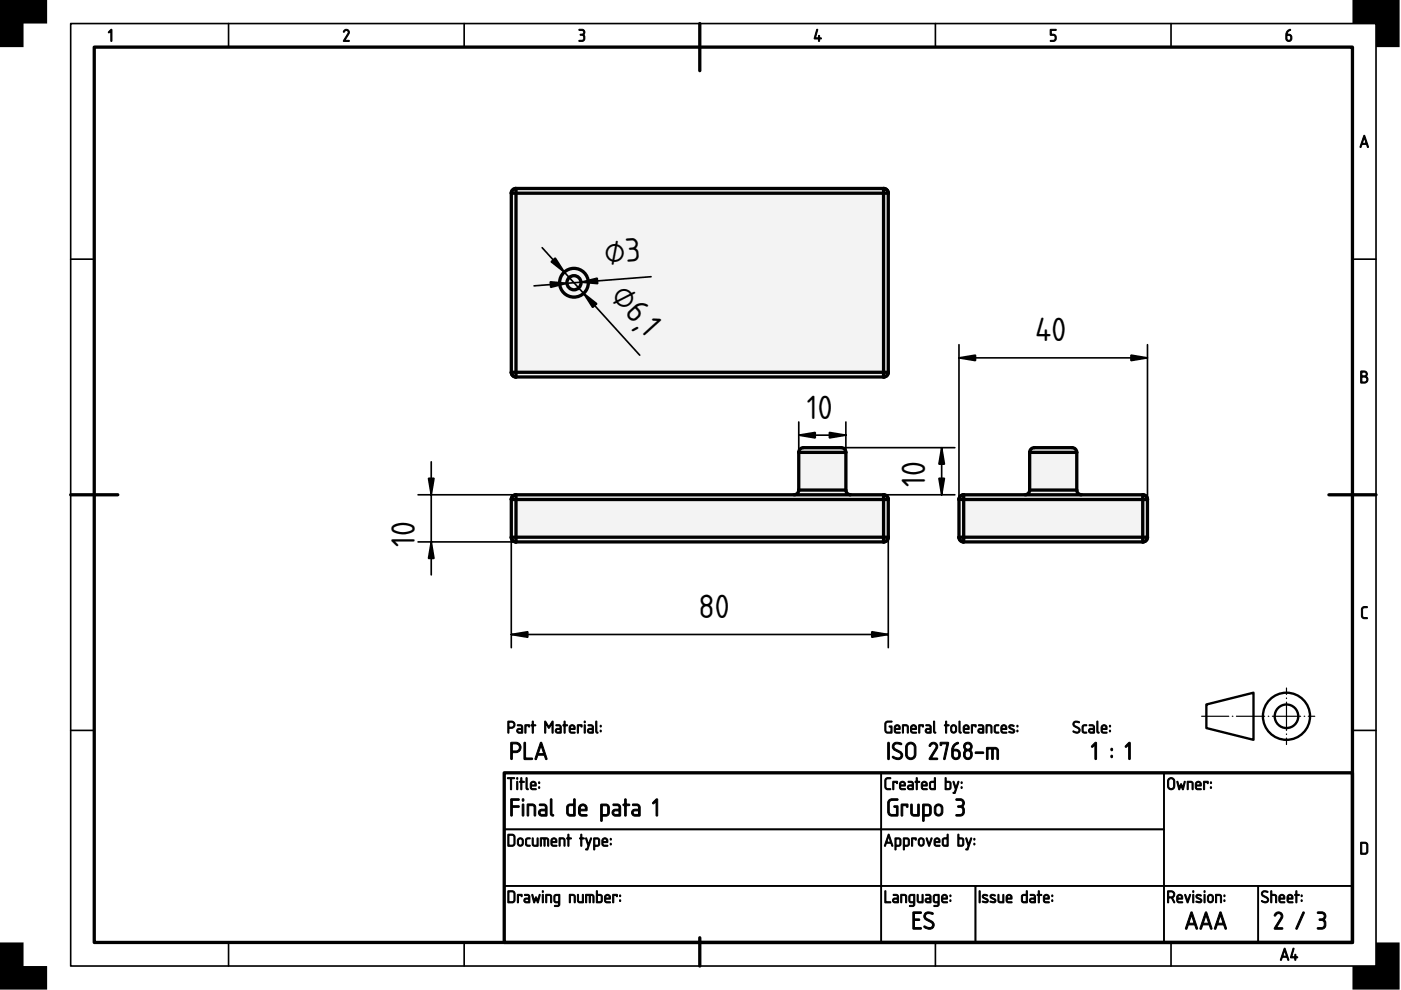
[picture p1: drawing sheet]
<svg xmlns="http://www.w3.org/2000/svg" width="297mm" height="210mm" viewBox="0 0 297 210" stroke-linecap="round" stroke-linejoin="round" font-family="sans-serif">
<defs><g id="words">
<g font-size="6.7">
<text x="128.3" y="55.9" transform="rotate(-4 128.3 55.9)">⌀3</text>
<text x="129.2" y="63.1" transform="rotate(48 129.2 63.1)">⌀6,1</text>
<text x="219.5" y="72.4">40</text>
<text x="171.1" y="88.8">10</text>
<text x="196.2" y="103.2" transform="rotate(-90 196.2 103.2)">10</text>
<text x="87.9" y="116" transform="rotate(-90 87.9 116)">10</text>
<text x="148.1" y="131">80</text>
</g>
</g></defs>
<path d="M20 10h266.7v189.8h-266.7zM148.4 5v10M15 104.9h10M281.8 104.9h9.9M106.9 163.9h179.8v35.9h-179.8zM148.4 198.8v6" fill="none" stroke="#000" stroke-width=".7"/>
<g fill="none" stroke="#000" stroke-width=".35">
<path d="M15 5h276.7v199.8h-276.7zM48.5 5v5M98.4 5v5M198.3 5v5M248.3 5v5M15 55h5M286.7 55h5M15 154.9h5M286.7 154.9h5M106.9 163.9h79.9v11.9h-79.9zM106.9 175.8h79.9v12h-79.9zM186.8 175.8h60v12h-60z"/>
<path d="M186.8 163.9h60v11.9h-60zM246.8 163.9h39.9v23.9h-39.9zM48.5 199.8v5M98.4 199.8v5M106.9 187.8h79.9v12h-79.9zM186.8 187.8h20v12h-20zM198.3 199.8v5M206.8 187.8h40v12h-40zM246.8 187.8h20v12h-20zM248.3 199.8v5M266.8 187.8h19.9v12h-19.9z"/>
</g>
<g fill="#000" stroke="#000" stroke-width=".21">
<path d="M23.5 6.3l.2 .1v2.2l-.1 .2-.1-.2v-2l-.4 .4-.1-.1zM72.9 6.4a.64 .64 0 0 1 .9-.1 .64 .64 0 0 1 .2 .9l-.9 1.4h.8l.1 .2h-1.2l.9-1.7a.44 .44 0 0 0-.2-.6 .44 .44 0 0 0-.6 .3l-.1-.1zM122.8 6.2a.75 .75 0 0 1 1 .2 .75 .75 0 0 1-.1 1 .82 .82 0 0 1 .2 1.1 .82 .82 0 0 1-1.2 .2l.1-.1a.76 .76 0 0 0 1-.7l-.1-.3-.7-.1v-.2a.47 .47 0 0 0 .6-.2 .47 .47 0 0 0-.1-.6l-.7-.1zM173.2 6.2l.2 .2-.5 1.6h.6l.1-.5 .2 .5 .4 .2-.4 .1-.2 .5-.1-.5-.9-.1zM222.7 6.2h1.1l.1 .1-.1 .2h-.9v.8a.8 .8 0 0 1 1 .5 .8 .8 0 0 1-.6 1l-.6-.1 .6-.1a.54 .54 0 0 0 .4-.6 .54 .54 0 0 0-.4-.5h-.6zM288.8 128.8l.3-.2h.8v.2l-.8 .1-.2 .2v1.4l.2 .4h.7l.1 .2-.8 .1-.4-.4-.1-1.6z"/>
<path d="M272.9 6.6l.6-.4 .1 .2a.79 .79 0 0 0-.6 .9 .75 .75 0 0 1 .9 .8 .75 .75 0 0 1-1.1 .5l-.2-.4a1.82 1.82 0 0 1 .3-1.6zM272.9 7.5v.7a.4 .4 0 0 0 .4 .4 .4 .4 0 0 0 .4-.4l-.2-.6z"/>
<path d="M289.2 28.7l.2 .1 .7 2.3-.1 .2-.3-.7h-.9l-.3 .7-.2-.1zM289.2 29.2l-.3 1.2h.7z"/>
<path d="M288.5 78.7l.7-.1a.65 .65 0 0 1 .6 .4 .65 .65 0 0 1-.1 .8 .77 .77 0 0 1 .3 .8 .77 .77 0 0 1-.6 .6h-.9zM288.7 80v1h.6a.52 .52 0 0 0 .5-.5 .52 .52 0 0 0-.5-.5zM288.7 78.9v.8h.6a.39 .39 0 0 0 .4-.4 .39 .39 0 0 0-.4-.4z"/>
<path d="M107.9 153.1v1.1h.6a.52 .52 0 0 0 .5-.6 .52 .52 0 0 0-.6-.5zM107.7 152.9h.1a1.18 1.18 0 0 1 1.2 .2 .78 .78 0 0 1 .1 .8 .78 .78 0 0 1-.6 .5h-.6v.9l-.2 .1zM109.9 154.8l-.1 .2 .2 .2h.6v-.5zM109.7 153.7h.8l.3 .5v1.2l-.8 .1a.52 .52 0 0 1-.5-.6 .52 .52 0 0 1 .5-.5h.6v-.4l-.9-.1zM111.3 153.7l1 .1-.1 .4-.1-.3h-.6v1.4l-.1 .2-.1-.2zM112.9 152.9l.2 .1v.7l.5 .1-.5 .1v1.4l-.1 .2-.2-.2v-1.4l-.2-.1 .2-.1zM115.5 152.9h.2l.7 1.2 .6-1.2h.3v2.5l-.3-.1v-1.8l-.6 .9-.7-.9v1.8l-.2 .1zM118 154.8v.2l.1 .2h.6v-.5zM117.9 153.7h.8l.3 .5v1.2l-.8 .1a.52 .52 0 0 1-.5-.6 .52 .52 0 0 1 .5-.5h.5v-.4l-.8-.1zM119.6 152.9l.2 .1v.7l.6 .1-.6 .1v1.4l-.1 .2-.1-.2v-1.4l-.3-.1 .3-.1zM121 154.1l-.1 .3h.8l-.2-.5zM120.9 153.8a.64 .64 0 0 1 .8 0 .64 .64 0 0 1 .1 .9h-.9l.1 .5 .9 .1-.7 .2a1.06 1.06 0 0 1-.3-1.7zM122.4 153.7l1 .1-.1 .4-.1-.3h-.6v1.4l-.1 .2-.1-.2zM123.9 153.7l.2 .1v1.5l-.1 .2-.1-.2zM123.8 153.1a.2 .2 0 0 1 .4 0 .2 .2 0 0 1-.4 0zM124.9 154.8l-.1 .2 .1 .2h.7v-.5zM124.7 153.7h.8l.3 .5v1.2l-.8 .1a.52 .52 0 0 1-.5-.6 .52 .52 0 0 1 .5-.5h.6l-.1-.4-.8-.1zM126.3 152.9l.2 .1v2l.3 .3-.1 .2-.3-.2-.1-.2zM127.3 154.9h.2v.2h-.2zM127.3 153.8h.2v.3h-.2z"/>
<path d="M108.6 157.7v1.5h.8a.75 .75 0 0 0 .7-.8 .75 .75 0 0 0-.8-.7zM108.3 157.4h.2a1.69 1.69 0 0 1 1.7 .3 1.1 1.1 0 0 1 .2 1.2 1.1 1.1 0 0 1-1 .7h-.8v1.2v.2h-.3zM111.1 157.4h.3v.2v3.1h1.3h.2v.3h-1.8zM114.6 157.4l.3 .1 1.1 3.3-.2 .3-.4-1h-1.4l-.3 .9-.3-.1zM114.7 158.1l-.6 1.7h1.2z"/>
<path d="M187.8 153.1l.4-.2h.9l-.1 .2-.9 .1-.3 .3v1.3l.3 .4h.8v-1l-.4-.2 .1-.1 .5 .1v1.4l-.9 .1-.5-.3-.1-1.7zM189.9 154.1l-.1 .3h.8l-.2-.5zM189.8 153.8a.64 .64 0 0 1 .9 0 .64 .64 0 0 1 .1 .9h-1l.2 .5 .9 .1-.8 .2a1.06 1.06 0 0 1-.3-1.7zM191.3 153.7a.88 .88 0 0 1 1.3 .5l-.1 1.3-.2-.2v-1.2l-.7-.2v1.4l-.3 .1zM193.4 154.1l-.1 .3h.8l-.2-.5zM193.3 153.8a.64 .64 0 0 1 .8 0 .64 .64 0 0 1 .1 .9h-.9l.1 .5 .9 .1-.7 .2a1.06 1.06 0 0 1-.3-1.7zM194.8 153.7l1 .1-.1 .4-.1-.3h-.6v1.4l-.1 .2-.1-.2zM196.5 154.8l-.1 .2 .2 .2h.6v-.5zM196.3 153.7h.8l.3 .5v1.2l-.8 .1a.52 .52 0 0 1-.5-.6 .52 .52 0 0 1 .5-.5h.6v-.4l-.9-.1zM197.9 152.9l.3 .1v2l.2 .3-.1 .2-.3-.2-.1-.2zM200.5 152.9l.2 .1v.7l.5 .1-.5 .1v1.4l-.1 .2-.1-.2v-1.4l-.3-.1 .3-.1zM201.9 154l-.1 .8a.4 .4 0 0 0 .4 .4 .4 .4 0 0 0 .4-.4l-.1-.8zM201.8 153.8a.64 .64 0 0 1 1 .4v.6a.64 .64 0 0 1-.6 .6 .64 .64 0 0 1-.7-.6l.1-.7zM203.3 152.9l.3 .1v2l.2 .3-.1 .2-.3-.2-.1-.2zM204.5 154.1v.3h.7l-.2-.5zM204.4 153.8a.64 .64 0 0 1 .9 0 .64 .64 0 0 1 .1 .9h-.9l.1 .5 .9 .1-.8 .2a1.06 1.06 0 0 1-.3-1.7zM206 153.7l1 .1-.1 .4-.2-.3h-.5v1.4l-.1 .2-.2-.2zM207.6 154.8v.2l.1 .2h.6v-.5zM207.5 153.7h.8l.3 .5v1.2l-.8 .1a.52 .52 0 0 1-.5-.6 .52 .52 0 0 1 .5-.5h.5v-.4l-.8-.1zM209.1 153.7a.88 .88 0 0 1 1.2 .5l-.1 1.3-.1-.2v-1.2l-.8-.2v1.4l-.2 .1zM210.9 153.8l.8-.2 .1 .3a.52 .52 0 0 0-.6 0 .52 .52 0 0 0-.2 .6l.1 .6 .7 .2a.65 .65 0 0 1-.8 .1 .65 .65 0 0 1-.2-.8zM212.5 154.1l-.1 .3h.8l-.2-.5zM212.4 153.8a.64 .64 0 0 1 .9 0 .64 .64 0 0 1 .1 .9h-1l.2 .5 .9 .1-.8 .2a1.06 1.06 0 0 1-.3-1.7zM214 153.8a.61 .61 0 0 1 1 .2l-.6-.1-.3 .2 .8 .5a.52 .52 0 0 1 .1 .7 .52 .52 0 0 1-.8 .1l-.3-.1 .2-.2a.45 .45 0 0 0 .4 .2 .45 .45 0 0 0 .4-.4l-.9-.5-.1-.3zM215.6 154.9h.2v.2h-.2zM215.6 153.8h.2v.3h-.2z"/>
<path d="M227.7 153.1a.99 .99 0 0 1 1.2 0l-.1 .2a.6 .6 0 0 0-.7-.2 .6 .6 0 0 0-.3 .6l.8 .5a.73 .73 0 0 1 0 1.2 .73 .73 0 0 1-1.1-.4h.1a.61 .61 0 0 0 .7 .2 .61 .61 0 0 0 .4-.5l-1.1-.7-.1-.5zM229.5 153.8l.8-.2 .1 .3a.52 .52 0 0 0-.6 0 .52 .52 0 0 0-.1 .6v.6l.7 .2a.65 .65 0 0 1-.8 .1 .65 .65 0 0 1-.2-.8zM231.1 154.8l-.1 .2 .2 .2h.6v-.5zM230.9 153.7h.9l.3 .5-.1 1.2-.7 .1a.52 .52 0 0 1-.5-.6 .52 .52 0 0 1 .5-.5h.5v-.4l-.9-.1zM232.6 152.9l.2 .1v2l.2 .3-.1 .2-.3-.2-.1-.2zM233.8 154.1l-.1 .3h.8l-.2-.5zM233.7 153.8a.64 .64 0 0 1 .8 0 .64 .64 0 0 1 .1 .9h-.9l.1 .5 .9 .1-.7 .2a1.06 1.06 0 0 1-.3-1.7zM235.2 154.9h.2v.2h-.2zM235.2 153.8h.2v.3h-.2z"/>
<path d="M232.1 157.5l.2-.1 .2 .2v3.2l-.2 .2-.2-.2v-2.8l-.5 .4-.2-.1zM235.6 160.2h.2v.4h-.2zM235.6 158.7h.2v.4h-.2zM239.3 157.5l.2-.1 .2 .2v3.2l-.2 .2-.2-.2v-2.8l-.5 .4-.2-.1z"/>
<path d="M107.6 164.9h1.4l.1 .1-.6 .1v2.2l-.2 .2-.1-.2v-2.2h-.6zM109.6 165.7l.2 .1v1.5l-.1 .1-.2-.1zM109.5 165.1a.2 .2 0 0 1 .4 0 .2 .2 0 0 1-.4 0zM110.4 164.9l.3 .1v.7l.5 .1-.5 .1v1.4l-.2 .2-.1-.2v-1.4l-.3-.1 .3-.1zM111.6 164.9l.2 .1v2l.2 .3-.1 .2-.3-.2-.1-.2zM112.8 166l-.1 .4h.8l-.3-.5zM112.6 165.8a.64 .64 0 0 1 .9 0 .64 .64 0 0 1 .1 .9h-.9l.1 .5 .9 .1-.8 .2a1.06 1.06 0 0 1-.3-1.7zM114.2 166.8h.2v.3h-.2zM114.2 165.8h.2v.3h-.2z"/>
<path d="M107.9 177.1v2.1h.8l.3-.4-.1-1.4-.2-.3zM107.7 176.9h1.1l.4 .4v1.7l-.4 .4h-1.1zM110.1 178l-.2 .8a.4 .4 0 0 0 .5 .4 .4 .4 0 0 0 .3-.4l-.1-.8zM109.9 177.8a.64 .64 0 0 1 1.1 .4v.6a.64 .64 0 0 1-.7 .6 .64 .64 0 0 1-.6-.6v-.7zM111.5 177.8l.8-.2 .1 .2a.52 .52 0 0 0-.6 .1 .52 .52 0 0 0-.1 .6v.5l.7 .3a.65 .65 0 0 1-.8 .1 .65 .65 0 0 1-.2-.8zM112.9 177.7l.2 .1v1.2l.2 .2h.6v-1.4l.1-.2 .1 .2v1.6h-1a1.76 1.76 0 0 1-.2-1.7zM114.6 177.6l1.4 .1a1.46 1.46 0 0 1 .2 1.7l-.1-.1v-1.3l-.3-.1h-.2v1.4l-.1 .1-.2-.1v-1.4h-.5v1.4l-.2 .1zM117.1 178v.4h.7l-.2-.5zM117 177.8a.64 .64 0 0 1 .9 0 .64 .64 0 0 1 .1 .9h-1l.2 .5 .9 .1-.8 .1a1.06 1.06 0 0 1-.3-1.6zM118.6 177.7a.88 .88 0 0 1 1.2 .5l-.1 1.2-.1-.1-.1-1.3-.7-.1v1.4l-.2 .1zM120.4 176.9l.2 .1v.6l.6 .2-.6 .1v1.4l-.1 .1-.1-.1v-1.4l-.3-.1 .3-.2zM123.2 176.9l.2 .1v.6l.5 .2-.5 .1v1.4l-.2 .1-.1-.1v-1.4l-.2-.1 .2-.2zM124.2 177.7l.2 .1 .4 1.1 .4-1.2 .1-.1 .1 .2-.9 2.4-.4-.1 .3-.1 .2-.7zM126.1 177.9v1.3h.7l.1-.3v-.8l-.2-.2zM125.9 177.7a.86 .86 0 0 1 1.3 .5v.3a.7 .7 0 0 1-.5 .9h-.6v.8h-.2zM127.9 178v.4h.7l-.2-.5zM127.8 177.8a.64 .64 0 0 1 .9 0 .64 .64 0 0 1 .1 .9h-1l.2 .5 .9 .1-.8 .1a1.06 1.06 0 0 1-.3-1.6zM129.4 178.8h.2v.3h-.2zM129.4 177.8h.2v.3h-.2z"/>
<path d="M108.3 169.4h1.6l.2 .1-.2 .2h-1.3v1.1h1.3l.2 .2-.2 .2h-1.3v1.6l-.2 .2-.1-.2zM110.8 170.5h.2l.1 .2v2.1l-.2 .2-.2-.2zM110.7 169.6a.25 .25 0 0 1 .5 0 .25 .25 0 0 1-.5 0zM111.8 170.5a1.44 1.44 0 0 1 1.8 .5v1.8l-.2 .2-.2-.2v-1.8l-.3-.2h-.8v2l-.2 .2a3.9 3.9 0 0 1-.1-2.5zM114.6 172l-.1 .5 .2 .2h.9v-.8zM114.4 170.5h1.1l.5 .5v1.9l-.2 .1h-.9a.74 .74 0 0 1-.7-.7 .74 .74 0 0 1 .7-.7h.7v-.6l-.2-.2h-1zM116.7 169.4h.3v.2v2.8l.4 .5a.52 .52 0 0 1-.7-.1 .52 .52 0 0 1 0-.7zM120.7 170.9l-.2 .4v1.2l.4 .2h.7v-1.9zM120.3 170.7a1.3 1.3 0 0 1 1.3-.2v-1l.2-.1 .2 .2v3.2l-.3 .2a1.47 1.47 0 0 1-1.3-.2l-.3-.5v-1.1zM123.1 171l-.1 .6h1.1a.58 .58 0 0 0-.2-.7 .58 .58 0 0 0-.8 .1zM123 170.7a.92 .92 0 0 1 1.2 0 .92 .92 0 0 1 .1 1.2h-1.3l.2 .7 1.1 .1 .2 .2-.2 .1h-.9a.89 .89 0 0 1-.8-1.1 1.14 1.14 0 0 1 .4-1.2zM127.7 170.8v1.9h.9l.2-.4v-1.2l-.2-.2zM127.4 170.5a1.38 1.38 0 0 1 1.8 .5v.2a1.71 1.71 0 0 1-.5 1.8h-1v1.1h-.3zM130.2 172l-.1 .5 .3 .2h.8v-.8zM130 170.5h1.1l.5 .5v1.9l-.2 .1h-.9a.74 .74 0 0 1-.7-.7 .74 .74 0 0 1 .7-.7h.7v-.6l-.2-.2h-1zM132.5 169.4h.2l.1 .2v.9h.5l.2 .2-.2 .1h-.5v2.1l-.2 .1-.2-.2v-2l-.3-.1 .3-.2zM134.4 172l-.1 .5 .2 .2h.9v-.8zM134.1 170.5h1.1l.5 .5v1.9l-.2 .1h-.9a.74 .74 0 0 1-.7-.7 .74 .74 0 0 1 .7-.7h.8l-.1-.6-.2-.2h-1zM139.1 169.4h.2l.1 .2v3.2l-.1 .2-.2-.2v-2.9l-.5 .5-.3-.1z"/>
<path d="M187.8 165l.3-.1h.7v.2l-.7 .1-.2 .2-.1 1.4 .3 .4h.7v.2h-.8l-.4-.4v-1.5zM189.3 165.7l1 .1-.1 .4-.1-.3h-.6v1.4l-.1 .1-.1-.1zM191 166v.4h.7l-.2-.5zM190.9 165.8a.64 .64 0 0 1 .9 0 .64 .64 0 0 1 .1 .9h-1l.2 .5 .9 .1-.8 .2a1.06 1.06 0 0 1-.3-1.7zM192.7 166.7l-.1 .3 .2 .2h.6v-.5zM192.5 165.7h.9l.3 .4-.1 1.3-.7 .1a.52 .52 0 0 1-.5-.6 .52 .52 0 0 1 .5-.5h.5v-.4l-.9-.1zM194.3 164.9l.2 .1v.7l.5 .1-.5 .1v1.4l-.1 .2-.2-.2v-1.4l-.2-.1 .2-.1zM195.7 166l-.1 .4h.8l-.2-.5zM195.5 165.8a.64 .64 0 0 1 .9 0 .64 .64 0 0 1 .1 .9h-.9l.1 .5 .9 .1-.8 .2a1.06 1.06 0 0 1-.3-1.7zM197.4 165.9l-.1 .3v.9l.8 .1v-1.3zM197.2 165.8l.2-.1 .7-.1v-.6l.2-.1v2.5h-.9l-.3-.3zM200.6 165.9v1.3h.5a.91 .91 0 0 0 .2-1.2zM200.4 164.9l.2 .1v.6l.7 .1 .3 .3 .1 1-.4 .4-.9-.1zM202.1 165.7l.2 .1 .4 1.1 .4-1.1 .1-.1 .1 .1-.9 2.4-.4-.1 .3-.1 .2-.7zM203.8 166.8h.2v.3h-.2zM203.8 165.8h.2v.3h-.2z"/>
<path d="M188.3 176.9l.2 .1 .8 2.3-.1 .1-.3-.6h-1l-.2 .6-.2-.1zM188.4 177.4l-.4 1.1h.8zM190 177.9v1.3h.6l.2-.3v-.8l-.2-.2zM189.8 177.7a.86 .86 0 0 1 1.2 .5v.3a.7 .7 0 0 1-.5 .9h-.5v.8h-.2zM191.8 177.9v1.3h.6l.2-.3-.1-.8-.1-.2zM191.5 177.7a.86 .86 0 0 1 1.3 .5v.3a.7 .7 0 0 1-.5 .9h-.5l-.1 .8h-.2zM193.3 177.7h1l-.1 .4-.2-.2h-.5v1.4l-.1 .1-.1-.1zM195.1 178l-.2 .8a.4 .4 0 0 0 .4 .4 .4 .4 0 0 0 .4-.4l-.1-.8zM194.9 177.8a.64 .64 0 0 1 1.1 .4v.6a.64 .64 0 0 1-.7 .6 .64 .64 0 0 1-.6-.6v-.7zM196.4 177.7l.2 .1 .4 1.1 .4-1.2h.2l-.6 1.7zM198.4 178l-.1 .4h.8l-.2-.5zM198.3 177.8a.64 .64 0 0 1 .8 0 .64 .64 0 0 1 .1 .9h-.9l.1 .5 .9 .1-.8 .1a1.06 1.06 0 0 1-.2-1.6zM200.1 177.9l-.1 .3v.8l.8 .2v-1.3zM199.9 177.8l.2-.2h.7v-.6l.2-.1v2.5h-.9l-.3-.3zM203.3 177.9v1.3h.5a.91 .91 0 0 0 .2-1.2zM203.1 176.9l.2 .1v.6l.7 .1 .3 .3 .1 1-.4 .4-.9-.1zM204.8 177.7l.2 .1 .4 1.1 .4-1.2 .1-.1 .1 .2-.9 2.4-.4-.1 .3-.1 .2-.7zM206.5 178.8h.2v.3h-.2zM206.5 177.8h.2v.3h-.2z"/>
<path d="M188.2 157.4h.3l.1 .2v3.2l-.2 .3-.2-.3zM189.4 157.6a1.41 1.41 0 0 1 1.8 .1l-.2 .2a.92 .92 0 0 0-1.5 .4l.4 .5a1.9 1.9 0 0 1 1.5 1.1 1.07 1.07 0 0 1-.6 1.1 1.07 1.07 0 0 1-1.2-.1l-.4-.3 .2-.3a1.19 1.19 0 0 0 1.6 0 .58 .58 0 0 0-.3-.7l-1.4-.8-.1-.5zM192.6 157.9l-.2 .6v1.5a.75 .75 0 0 0 .7 .7 .75 .75 0 0 0 .7-.7v-1.5a.75 .75 0 0 0-.4-.7 .75 .75 0 0 0-.8 .1zM192.3 157.7a1.1 1.1 0 0 1 1.2-.3 1.1 1.1 0 0 1 .7 1.1v1.4a1.1 1.1 0 0 1-1.1 1.2 1.1 1.1 0 0 1-1.1-1.1v-1.9zM197.2 157.6a.92 .92 0 0 1 1.3 0 .92 .92 0 0 1 .2 1.2l-1.2 1.9h1.1l.2 .1v.2h-1.8v-.2l1.3-2.1a.6 .6 0 0 0-.2-1 .6 .6 0 0 0-.8 .5l-.3-.1zM199.4 157.4h1.5l.2 .1-.7 3.4-.2 .2-.1-.2 .6-3.2h-1l-.2 .4-.2-.2zM202.2 157.9l.8-.5 .2 .2a1.88 1.88 0 0 0-1.1 1.3 1.12 1.12 0 0 1 1.5 .9 1.12 1.12 0 0 1-1.2 1.2l-.5-.4-.1-.4a2.91 2.91 0 0 1 .2-2.1zM202.1 159.2v1a.57 .57 0 0 0 .6 .5 .57 .57 0 0 0 .6-.5l-.2-.8-.3-.2zM204.8 159.4a.8 .8 0 0 0 .4 1.3 .71 .71 0 0 0 .6-.9 .71 .71 0 0 0-1-.4zM204.6 158.3a.6 .6 0 0 0 1.2 0 .6 .6 0 0 0-1.2 0zM204.6 157.6a.92 .92 0 0 1 1.3 .1 .92 .92 0 0 1-.1 1.3 1.07 1.07 0 0 1 .3 1.5 1.07 1.07 0 0 1-1.5 .3l-.3-.6a1.15 1.15 0 0 1 .4-1.2 .92 .92 0 0 1-.1-1.4zM206.8 159.5l1.6-.1 .2 .2-.2 .2h-1.5l-.1-.1zM209.2 158.5h1.7a.84 .84 0 0 1 .8 1.1v1.2l-.2 .2-.1-.2-.1-1.7-.2-.3h-.5v2v.2h-.3l-.1-2.2h-.7v2.1l-.1 .1h-.2z"/>
<path d="M188.5 169.6l.6-.2h1.3v.3h-.2l-1.4 .1-.3 .5 .1 1.9 .3 .4 1.2 .1v-1.5h-.4l-.2-.2 .2-.2 .7 .1v2.1h-1.6l-.5-.4-.1-2.4zM191.1 170.5h1.2l.2 .1-.1 .6-.2-.1v-.3h-.8v2l-.2 .2a3.9 3.9 0 0 1-.1-2.5zM193.1 170.5h.3v.2l.1 1.8 .3 .2h.8v-2l.1-.2 .2 .2v2.3h-1.1a.84 .84 0 0 1-.7-1.1zM196 170.8v1.9h.9l.2-.4v-1.2l-.2-.2zM195.6 170.5a1.38 1.38 0 0 1 1.8 .5v.2a1.71 1.71 0 0 1-.5 1.8h-.9l-.1 1.1h-.3zM198.6 170.9l-.1 .3-.1 .9a.57 .57 0 0 0 .6 .6 .57 .57 0 0 0 .6-.6l-.1-.8-.1-.3-.4-.2zM198.4 170.7a.92 .92 0 0 1 1.5 .6 1.51 1.51 0 0 1-.3 1.5 .92 .92 0 0 1-1 .2 .92 .92 0 0 1-.5-.9v-1zM202.7 169.4a1.2 1.2 0 0 1 1.8 .9l-.4 .7a1.17 1.17 0 0 1 .2 1.7 1.17 1.17 0 0 1-1.7 .2l.3-.2a.88 .88 0 0 0 1-.1 .88 .88 0 0 0 .2-1.1l-.4-.3-.6-.1v-.2a.67 .67 0 0 0 .8-.2 .67 .67 0 0 0 0-.9l-1.2-.1z"/>
<path d="M248 165.2l-.2 .4v1.1a.52 .52 0 0 0 .5 .5 .52 .52 0 0 0 .5-.5v-1.3l-.5-.3zM247.8 165.1a.77 .77 0 0 1 .8-.2 .77 .77 0 0 1 .5 .7v1.1a.77 .77 0 0 1-.8 .8 .77 .77 0 0 1-.8-.8l.1-1.3zM249.5 165.7h.2l.3 1.2 .4-.7 .4 .7 .3-1.1 .2-.1-.4 1.7-.2-.1-.3-.7-.3 .7-.2 .1zM251.7 165.7a.88 .88 0 0 1 1.3 .5l-.1 1.2-.2-.1v-1.3l-.8-.1v1.4l-.2 .1zM253.8 166l-.1 .4h.8l-.3-.5zM253.6 165.8a.64 .64 0 0 1 .9 0 .64 .64 0 0 1 .1 .9h-.9l.1 .5 .9 .1-.8 .2a1.06 1.06 0 0 1-.3-1.7zM255.2 165.7l1 .1-.1 .4-.2-.3h-.5v1.4l-.1 .1-.1-.1zM256.6 166.8h.2v.3h-.2zM256.6 165.8h.2v.3h-.2z"/>
<path d="M107.9 189.1v2.1h.8l.3-.4-.1-1.5-.2-.2zM107.7 188.9h1.1l.4 .4v1.7l-.4 .4h-1.1zM109.7 189.7h1l-.1 .4-.1-.2h-.6v1.4l-.1 .1-.1-.1zM111.4 190.7l-.1 .3 .2 .2h.6v-.6zM111.2 189.6l.9 .1 .2 .4v1.3h-.7a.52 .52 0 0 1-.5-.5 .52 .52 0 0 1 .5-.5h.5v-.4l-.9-.2zM112.8 189.7h.2l.3 1.2 .3-.8 .4 .8 .3-1.2h.2l-.4 1.7-.2-.1-.3-.7-.2 .7-.2 .1zM115 189.7l.2 .1v1.5l-.1 .1-.1-.1zM115 189a.17 .17 0 0 1 .3 0 .17 .17 0 0 1-.3 0zM115.7 189.6a.88 .88 0 0 1 1.3 .6l-.1 1.2-.2-.1v-1.3l-.8-.1v1.4l-.2 .1zM117.8 190l-.1 1 .1 .2h.7v-1.3zM117.6 189.8l1-.2a4 4 0 0 1 .1 2.3 .86 .86 0 0 1-1.2 .2l.8-.2 .1-.5a.72 .72 0 0 1-.8-.1 .72 .72 0 0 1-.2-.7zM120.7 189.6a.88 .88 0 0 1 1.3 .6l-.1 1.2-.2-.1v-1.3l-.8-.1v1.4l-.2 .1zM122.5 189.7l.2 .1v1.2l.2 .2h.6v-1.4l.1-.2 .1 .2v1.6h-1a1.76 1.76 0 0 1-.2-1.7zM124.2 189.6h1.4a1.46 1.46 0 0 1 .2 1.8l-.1-.1v-1.3l-.3-.1h-.2v1.4l-.1 .1-.2-.1v-1.4h-.5v1.4l-.2 .1zM126.7 189.9v1.3h.5a.91 .91 0 0 0 .2-1.3zM126.5 188.9l.2 .1v.6h.7l.3 .3v1.1l-.3 .4-1-.1zM128.5 190l-.1 .4h.8l-.2-.5zM128.4 189.8a.64 .64 0 0 1 .8 0 .64 .64 0 0 1 .1 .8h-.9l.1 .5 .9 .2-.7 .1a1.06 1.06 0 0 1-.3-1.6zM129.9 189.7h1l-.1 .4-.1-.2h-.6v1.4l-.1 .1-.1-.1zM131.4 190.8h.2v.3h-.2zM131.4 189.8h.2v.3h-.2z"/>
<path d="M187.6 188.9l.2 .1v2.2h.9l.1 .2h-1.2zM189.5 190.7v.3l.1 .2h.7v-.6zM189.4 189.6l.8 .1 .3 .4v1.3h-.8a.52 .52 0 0 1-.5-.5 .52 .52 0 0 1 .5-.5h.6l-.1-.4-.8-.2zM191 189.6a.88 .88 0 0 1 1.2 .6l-.1 1.2-.1-.1v-1.3l-.8-.1v1.4l-.2 .1zM193 190l-.1 1 .2 .2h.6v-1.3zM192.8 189.8l1-.2a4 4 0 0 1 .1 2.3 .86 .86 0 0 1-1.1 .2l.8-.2 .1-.5a.72 .72 0 0 1-.8-.1 .72 .72 0 0 1-.2-.7zM194.5 189.7l.2 .1v1.2l.2 .2h.6v-1.4l.1-.2 .1 .2v1.6h-1a1.76 1.76 0 0 1-.2-1.7zM196.4 190.7v.3l.1 .2h.7v-.6zM196.3 189.6l.8 .1 .3 .4v1.3h-.8a.52 .52 0 0 1-.5-.5 .52 .52 0 0 1 .5-.5h.6l-.1-.4-.8-.2zM198.2 190l-.1 1 .2 .2h.6v-1.3zM198 189.8l1-.2a4 4 0 0 1 .1 2.3 .86 .86 0 0 1-1.1 .2l.7-.2 .2-.5a.72 .72 0 0 1-.8-.1 .72 .72 0 0 1-.2-.7zM200 190l-.1 .4h.7l-.2-.5zM199.8 189.8a.64 .64 0 0 1 .9 0 .64 .64 0 0 1 .1 .8h-.9l.1 .5 .9 .2-.8 .1a1.06 1.06 0 0 1-.3-1.6zM201.4 190.8h.2v.3h-.2zM201.4 189.8h.2v.3h-.2z"/>
<path d="M193.6 193.4h1.7v.2l-.1 .1h-1.3v1.1h.9l.2 .2-.2 .2h-.9v1.5h1.3l.1 .3h-1.7zM196.1 193.6a1.41 1.41 0 0 1 1.8 .1l-.2 .2a.92 .92 0 0 0-1.5 .4l.4 .5a1.9 1.9 0 0 1 1.4 1 1.07 1.07 0 0 1-.5 1.2 1.07 1.07 0 0 1-1.2-.2l-.4-.2 .1-.3a1.19 1.19 0 0 0 1.7 0 .58 .58 0 0 0-.4-.7l-1.3-.9-.1-.4z"/>
<path d="M207.6 188.9l.2 .1v2.3l-.1 .1-.1-.1zM208.4 189.8a.61 .61 0 0 1 1 .2l-.7-.1-.2 .2 .8 .5a.52 .52 0 0 1 .1 .7 .52 .52 0 0 1-.8 .1l-.3-.2 .1-.1a.45 .45 0 0 0 .5 .1 .45 .45 0 0 0 .4-.3l-.9-.5-.1-.3zM210 189.8a.61 .61 0 0 1 1 .2l-.6-.1-.3 .2 .8 .5a.52 .52 0 0 1 .1 .7 .52 .52 0 0 1-.7 .1l-.4-.2 .2-.1a.45 .45 0 0 0 .4 .1 .45 .45 0 0 0 .4-.3l-.9-.5-.1-.3zM211.6 189.7l.2 .1v1.2l.3 .2h.5v-1.4l.1-.2 .2 .2-.1 1.6h-.9a1.76 1.76 0 0 1-.3-1.7zM213.6 190v.4h.7l-.2-.5zM213.5 189.8a.64 .64 0 0 1 .9 0 .64 .64 0 0 1 .1 .8h-1l.2 .5 .9 .2-.8 .1a1.06 1.06 0 0 1-.3-1.6zM216.9 189.9l-.1 .3v.8l.8 .2v-1.3zM216.7 189.8l.2-.2h.7v-.6l.2-.1v2.5h-.9l-.3-.3zM218.6 190.7l-.1 .3 .2 .2h.6v-.6zM218.4 189.6l.8 .1 .3 .4v1.3h-.7a.52 .52 0 0 1-.5-.5 .52 .52 0 0 1 .5-.5h.5v-.4l-.9-.2zM220.2 188.9l.2 .1v.6l.5 .2-.5 .1v1.4l-.1 .1-.2-.1v-1.4l-.2-.1 .2-.2zM221.5 190v.4h.7l-.2-.5zM221.4 189.8a.64 .64 0 0 1 .9 0 .64 .64 0 0 1 .1 .8h-.9l.1 .5 .9 .2-.8 .1a1.06 1.06 0 0 1-.3-1.6zM223 190.8h.2v.3h-.2zM223 189.8h.2v.3h-.2z"/>
<path d="M247.8 189.1v1a.65 .65 0 0 0 .8 0 .65 .65 0 0 0 .1-.8zM247.6 188.9h.1a1.2 1.2 0 0 1 1.2 .2 .78 .78 0 0 1-.3 1.2l.4 1.1-.2-.1-.4-.9h-.6v.9l-.2 .1zM249.8 190l-.1 .4h.8l-.2-.5zM249.7 189.8a.64 .64 0 0 1 .9 0 .64 .64 0 0 1 0 .8h-.9l.1 .5 1 .2-.8 .1a1.06 1.06 0 0 1-.3-1.6zM251.2 189.7h.2l.4 1.2 .4-1.2h.2l-.6 1.7zM252.9 189.7l.2 .1v1.5l-.1 .1-.1-.1zM252.9 189a.17 .17 0 0 1 .3 0 .17 .17 0 0 1-.3 0zM253.7 189.8a.61 .61 0 0 1 1 .2l-.7-.1-.2 .2 .8 .5a.52 .52 0 0 1 .1 .7 .52 .52 0 0 1-.8 .1l-.3-.2 .1-.1a.45 .45 0 0 0 .5 .1 .45 .45 0 0 0 .3-.3l-.8-.5-.2-.3zM255.3 189.7l.2 .1v1.5l-.1 .1-.1-.1zM255.3 189a.17 .17 0 0 1 .3 0 .17 .17 0 0 1-.3 0zM256.4 190l-.2 .8a.4 .4 0 0 0 .5 .4 .4 .4 0 0 0 .3-.5l-.1-.7zM256.2 189.8a.64 .64 0 0 1 1.1 .4v.6a.64 .64 0 0 1-.7 .6 .64 .64 0 0 1-.6-.6v-.7zM257.7 189.6a.88 .88 0 0 1 1.3 .6l-.1 1.2-.2-.1v-1.3l-.7-.1v1.4l-.3 .1zM259.5 190.8h.2v.3h-.2zM259.5 189.8h.2v.3h-.2z"/>
<path d="M252.5 193.4l.3 .1 1.1 3.3-.2 .2-.4-.9h-1.3l-.4 .9-.3-.1zM252.6 194.1l-.5 1.7h1.1zM255.6 193.4l.3 .1 1.1 3.3-.2 .2-.4-.9h-1.4l-.3 .9-.3-.1zM255.7 194.1l-.6 1.7h1.2zM258.7 193.4l.2 .1 1.1 3.3-.1 .2-.5-.9h-1.3l-.3 .9-.3-.1zM258.8 194.1l-.6 1.7h1.1z"/>
<path d="M267.6 189a.99 .99 0 0 1 1.2 .1l-.1 .1a.6 .6 0 0 0-.6-.1 .6 .6 0 0 0-.4 .5l.9 .6a.73 .73 0 0 1 0 1.2 .73 .73 0 0 1-1.1-.4l.1-.1a.61 .61 0 0 0 .6 .3 .61 .61 0 0 0 .5-.6l-1.1-.7-.2-.4zM269.4 188.9h.2l.1 .7 .7 .1 .3 .2v1.5l-.3-.1v-1.3l-.3-.1h-.4v1.4l-.3 .1zM271.5 190l-.1 .4h.8l-.2-.5zM271.4 189.8a.64 .64 0 0 1 .8 0 .64 .64 0 0 1 .1 .8h-.9l.1 .5 .9 .2-.8 .1a1.06 1.06 0 0 1-.2-1.6zM273.2 190l-.1 .4h.8l-.2-.5zM273.1 189.8a.64 .64 0 0 1 .8 0 .64 .64 0 0 1 .1 .8h-.9l.1 .5 1 .2-.8 .1a1.06 1.06 0 0 1-.3-1.6zM274.8 188.9l.2 .1v.6l.5 .2-.5 .1v1.4l-.1 .1-.2-.1v-1.4l-.2-.1 .2-.2zM275.9 190.8h.2v.3h-.2zM275.9 189.8h.2v.3h-.2z"/>
<path d="M270.4 193.6a.92 .92 0 0 1 1.3-.1 .92 .92 0 0 1 .1 1.3l-1.2 1.9h1.2h.1v.3h-1.7v-.2l1.3-2.2a.6 .6 0 0 0-.3-.9 .6 .6 0 0 0-.8 .5l-.2-.1zM276.3 193.4h.2v.2l-1.4 3.3-.3 .1v-.3zM279.3 193.4a1.2 1.2 0 0 1 1.8 .8l-.4 .8a1.17 1.17 0 0 1 .2 1.7 1.17 1.17 0 0 1-1.6 .1l.2-.1a.88 .88 0 0 0 1.1-.2 .88 .88 0 0 0 .1-1l-.3-.3-.7-.1v-.2a.67 .67 0 0 0 .9-.2 .67 .67 0 0 0-.1-.9l-1.2-.2z"/>
<path d="M288.7 178.8v2.1h.8l.3-.4-.1-1.4-.2-.3zM288.5 178.6h1.1l.4 .4v1.7l-.4 .4h-1.1z"/>
<path d="M272.3 201.1h.2l.7 2.3-.1 .2-.3-.6h-.9l-.2 .6-.2-.1zM272.4 201.6l-.4 1.1h.8zM274.2 201.1l.2 .1-.5 1.6h.6l.1-.5 .2 .5 .3 .2-.3 .1-.2 .5-.1-.5-.9-.1z"/>
</g>
<path d="M0 0h10v5h-5v5h-5zM286.7 0h10v10h-5v-5h-5zM0 199.8h5v5h5v5h-10zM286.7 204.8h5v-5h5v10h-10z" fill="#000"/>
<g fill="none" stroke="#000" stroke-width=".5">
<path d="M255.8 149.4l10-2.5v10l-10-2.5z"/>
<circle cx="272.8" cy="151.9" r="5"/>
<circle cx="272.8" cy="151.9" r="2.5"/>
</g>
<path d="M254.8 151.9h24" fill="none" stroke="#000" stroke-width=".25" stroke-dasharray="6 .7 .1 .7" stroke-dashoffset=".2"/>
<path d="M272.8 157.9v-12" fill="none" stroke="#000" stroke-width=".25" stroke-dasharray="6 .7 .1 .7" stroke-dashoffset="4.6"/>
<path d="M148.4 104.9h.1" fill="none" stroke="#000" stroke-width=".21"/>
<g fill="#f1f3f5">
<path d="M108.7 105.2l.7-.3h59a1 1 0 0 0 1-1v-8a1 1 0 0 1 .9-1h8a1 1 0 0 1 1 1v8a1 1 0 0 0 1 1h7a1 1 0 0 1 1 1v8a1 1 0 0 1-1 1h-77.9a1 1 0 0 1-1-1v-8z" fill-rule="evenodd"/>
<path d="M109.4 105.9h77.9v8h-77.9z" fill-rule="evenodd"/>
<path d="M169.4 95.9h9.9v8h-9.9z" fill-rule="evenodd"/>
<path d="M109.4 113.9h77.9v1h-77.9z" fill-rule="evenodd"/>
<path d="M109.4 104.9h77.9v1h-77.9z" fill-rule="evenodd"/>
<path d="M168.4 104.9a1 1 0 0 0 1-1h9.9a1 1 0 0 0 1 1z" fill-rule="evenodd"/>
<path d="M169.6 95.2l.7-.3h8a1 1 0 0 1 1 1h-9.9z" fill-rule="evenodd"/>
<path d="M108.4 105.9h1v8h-1z" fill-rule="evenodd"/>
<path d="M187.3 105.9h1v8h-1z" fill-rule="evenodd"/>
<path d="M108.7 105.2l.7-.3v1h-1z" fill-rule="evenodd"/>
<path d="M187.3 104.9a1 1 0 0 1 1 1h-1z" fill-rule="evenodd"/>
<path d="M108.4 113.9h1v1a1 1 0 0 1-1-1z" fill-rule="evenodd"/>
<path d="M187.3 113.9h1a1 1 0 0 1-1 1z" fill-rule="evenodd"/>
</g>
<g fill="none" stroke="#000" stroke-width=".7">
<path d="M169.4 95.9a1 1 0 0 1 .9-1h8a1 1 0 0 1 1 1M169.4 95.9v8M169.4 95.9h9.9M179.3 95.9v8M108.4 113.9a1 1 0 0 0 1 1M108.4 105.9v8M108.4 105.9h79.9M108.4 113.9h79.9M109.4 104.9a1 1 0 0 0-1 1M109.4 104.9h77.9M109.4 114.9h77.9M109.4 104.9v10"/>
<path d="M169.4 103.9a1 1 0 0 1-1 1M169.4 103.9h9.9M179.3 103.9a1 1 0 0 0 1 1M187.3 104.9a1 1 0 0 1 1 1M187.3 104.9v10M188.3 113.9a1 1 0 0 1-1 1M188.3 105.9v8"/>
</g>
<path d="M91.4 97.9v24M169.4 92.3h9.9M169.4 89.5v6.4M178.3 94.9h24.1M179.3 89.5v6.4M199.7 94.9v10M88.6 104.9h20.8M88.6 114.9h20.8M108.4 113.9v23.4M180.3 104.9h22.1M188.3 113.9v23.4M108.4 134.5h79.9" fill="none" stroke="#000" stroke-width=".35"/>
<path d="M169.4 92.3l3.4-.6v1.2zM175.8 91.7l3.5 .6-3.5 .6zM199.7 94.9l.5 3.5h-1.1zM90.9 101.4h1.1l-.6 3.5zM91.4 114.9l.6 3.5h-1.1zM199.1 101.4h1.1l-.5 3.5zM108.4 134.5l3.5-.6v1.2zM184.8 133.9l3.5 .6-3.5 .6z" fill="#000" stroke="#000" stroke-width=".35"/>
<g fill="#f1f3f5">
<path d="M108.7 40.3l.7-.3h77.9a1 1 0 0 1 1 1v37.9a1 1 0 0 1-1 1h-77.9a1 1 0 0 1-1-1v-37.9z" fill-rule="evenodd"/>
<path d="M109.4 41h77.9v37.9h-77.9z" fill-rule="evenodd"/>
<path d="M109.4 78.9h77.9v1h-77.9z" fill-rule="evenodd"/>
<path d="M109.4 40h77.9v1h-77.9z" fill-rule="evenodd"/>
<path d="M108.4 41h1v37.9h-1z" fill-rule="evenodd"/>
<path d="M187.3 41h1v37.9h-1z" fill-rule="evenodd"/>
<path d="M187.3 78.9h1a1 1 0 0 1-1 1z" fill-rule="evenodd"/>
<path d="M187.3 40a1 1 0 0 1 1 1h-1z" fill-rule="evenodd"/>
<path d="M108.4 78.9h1v1a1 1 0 0 1-1-1z" fill-rule="evenodd"/>
<path d="M108.7 40.3l.7-.3v1h-1z" fill-rule="evenodd"/>
<circle cx="121.7" cy="59.9" r="3"/>
<circle cx="121.7" cy="59.9" r="1.5"/>
</g>
<g fill="none" stroke="#000" stroke-width=".7">
<path d="M109.4 40a1 1 0 0 0-1 1M109.4 40h77.9M109.4 40v39.9M187.3 40a1 1 0 0 1 1 1M187.3 40v39.9M108.4 41v37.9M108.4 41h79.9M188.3 41v37.9M108.4 78.9a1 1 0 0 0 1 1M108.4 78.9h79.9M109.4 79.9h77.9M188.3 78.9a1 1 0 0 1-1 1"/>
<circle cx="121.7" cy="59.9" r="3"/>
<circle cx="121.7" cy="59.9" r="1.5"/>
</g>
<path d="M114.9 52.5l20.7 22.8M138 58.7l-24.8 1.9" fill="none" stroke="#000" stroke-width=".35"/>
<path d="M116.9 55.5l.8-.8 1.9 3zM123.2 59.8l3.4-.8 .1 1.1zM116.7 59.8l3.5 .3-3.4 .8zM123.7 62.2l2.8 2.2-.8 .8z" fill="#000" stroke="#000" stroke-width=".35"/>
<g fill="#f1f3f5">
<path d="M203.6 105.2l.7-.3h13a1 1 0 0 0 1-1v-8a1 1 0 0 1 1-1h8a1 1 0 0 1 1 1v8a1 1 0 0 0 1 1h13a1 1 0 0 1 1 1v8a1 1 0 0 1-1 1h-38a1 1 0 0 1-1-1v-8z" fill-rule="evenodd"/>
<path d="M204.3 105.9h38v8h-38z" fill-rule="evenodd"/>
<path d="M218.3 95.9h10v8h-10z" fill-rule="evenodd"/>
<path d="M204.3 113.9h38v1h-38z" fill-rule="evenodd"/>
<path d="M204.3 104.9h38v1h-38z" fill-rule="evenodd"/>
<path d="M218.3 103.9h10a1 1 0 0 0 1 1h-12a1 1 0 0 0 1-1z" fill-rule="evenodd"/>
<path d="M218.6 95.2l.7-.3h8a1 1 0 0 1 1 1h-10z" fill-rule="evenodd"/>
<path d="M242.3 105.9h1v8h-1z" fill-rule="evenodd"/>
<path d="M203.3 105.9h1v8h-1z" fill-rule="evenodd"/>
<path d="M242.3 113.9h1a1 1 0 0 1-1 1z" fill-rule="evenodd"/>
<path d="M203.6 105.2l.7-.3v1h-1z" fill-rule="evenodd"/>
<path d="M242.3 104.9a1 1 0 0 1 1 1h-1z" fill-rule="evenodd"/>
<path d="M203.3 113.9h1v1a1 1 0 0 1-1-1z" fill-rule="evenodd"/>
</g>
<g fill="none" stroke="#000" stroke-width=".7">
<path d="M218.3 95.9a1 1 0 0 1 1-1h8a1 1 0 0 1 1 1M218.3 95.9v8M218.3 95.9h10M228.3 95.9v8M203.3 113.9a1 1 0 0 0 1 1M203.3 105.9v8M203.3 105.9h40M203.3 113.9h40M204.3 104.9a1 1 0 0 0-1 1M204.3 104.9h38M204.3 114.9h38M204.3 104.9v10"/>
<path d="M218.3 103.9a1 1 0 0 1-1 1M218.3 103.9h10M228.3 103.9a1 1 0 0 0 1 1M242.3 104.9a1 1 0 0 1 1 1M242.3 104.9v10M243.3 113.9a1 1 0 0 1-1 1M243.3 105.9v8"/>
</g>
<path d="M203.3 75.9h40M203.3 73.1v32.8M243.3 73.1v32.8" fill="none" stroke="#000" stroke-width=".35"/>
<path d="M203.3 75.9l3.5-.6v1.2zM239.8 75.3l3.5 .6-3.5 .6z" fill="#000" stroke="#000" stroke-width=".35"/>
<use href="#words"/>
</svg>
